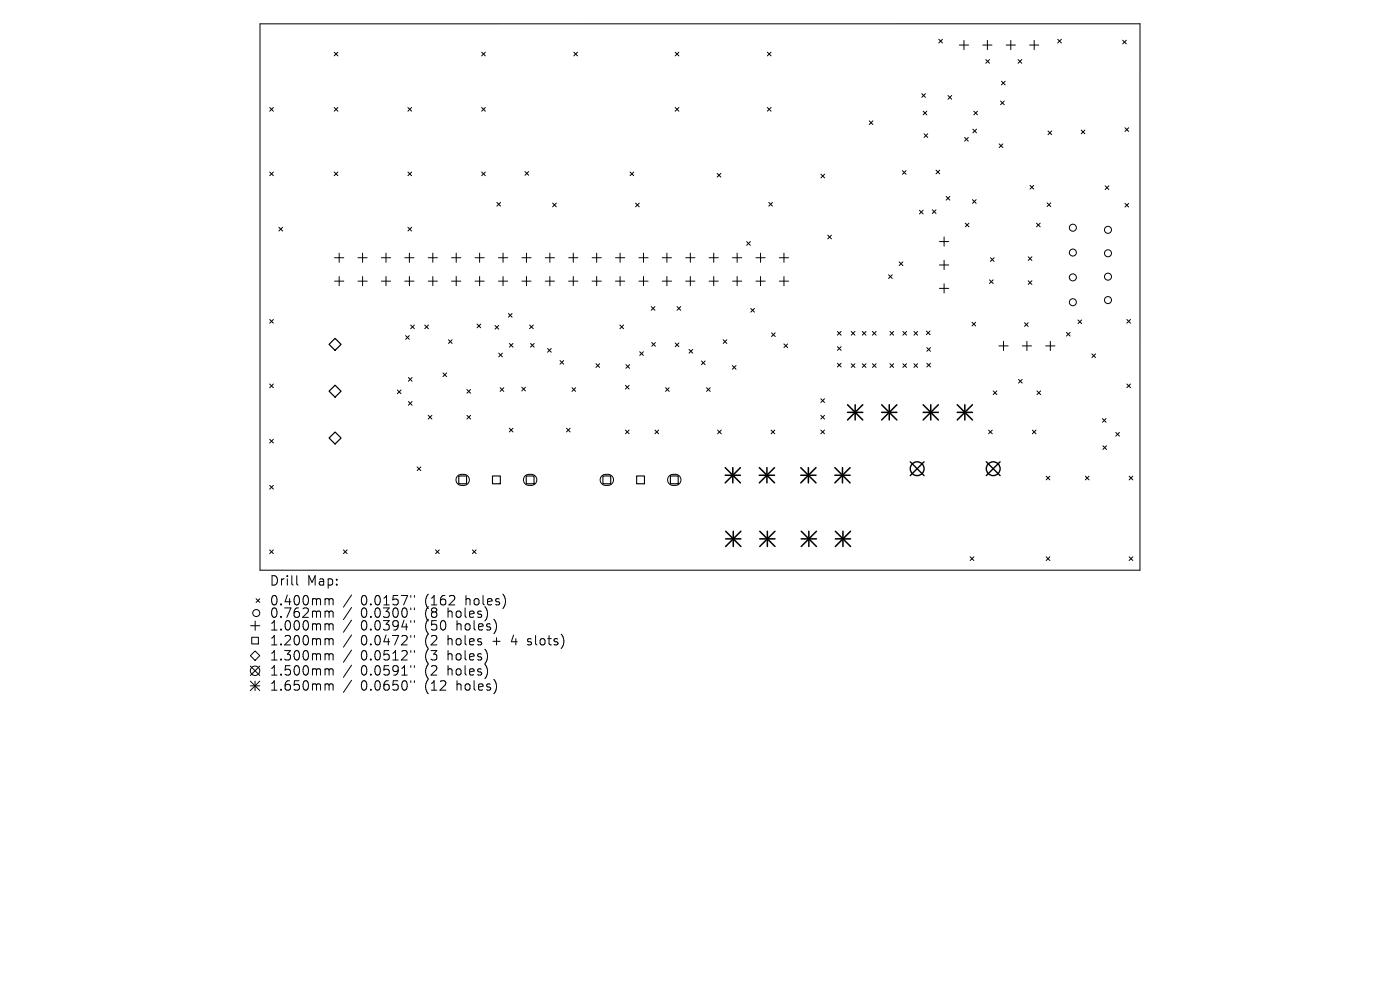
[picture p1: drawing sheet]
<svg xmlns="http://www.w3.org/2000/svg" width="297mm" height="210mm" viewBox="0 0 297 210" stroke-linecap="round" stroke-linejoin="round" font-family="sans-serif">
<defs><g id="words">
<g font-size="2.8">
<text x="57.1" y="124.5">Drill</text>
<text x="65.1" y="124.5">Map:</text>
<text x="57.1" y="128.7">0.400mm</text>
<text x="57.1" y="131.3">0.762mm</text>
<text x="76.6" y="128.7">0.0157&quot;</text>
<text x="76.6" y="131.3">0.0300&quot;</text>
<text x="90.3" y="128.7">(162</text>
<text x="90.3" y="131.3">(8</text>
<text x="95.2" y="131.3">holes)</text>
<text x="99.1" y="128.7">holes)</text>
<text x="57.1" y="134">1.000mm</text>
<text x="57.1" y="137.2">1.200mm</text>
<text x="76.6" y="134">0.0394&quot;</text>
<text x="76.6" y="137.2">0.0472&quot;</text>
<text x="90.3" y="134">(50</text>
<text x="90.3" y="137.2">(2</text>
<text x="95.2" y="137.2">holes</text>
<text x="97.1" y="134">holes)</text>
<text x="105" y="137.2">+</text>
<text x="109.2" y="137.2">4</text>
<text x="112.8" y="137.2">slots)</text>
<text x="57.1" y="140.4">1.300mm</text>
<text x="57.1" y="143.6">1.500mm</text>
<text x="76.6" y="140.4">0.0512&quot;</text>
<text x="76.6" y="143.6">0.0591&quot;</text>
<text x="90.3" y="140.4">(3</text>
<text x="90.3" y="143.6">(2</text>
<text x="95.2" y="140.4">holes)</text>
<text x="95.2" y="143.6">holes)</text>
<text x="57.1" y="146.8">1.650mm</text>
<text x="76.6" y="146.8">0.0650&quot;</text>
<text x="90.3" y="146.8">(12</text>
<text x="97.1" y="146.8">holes)</text>
</g>
</g></defs>
<g fill="none" stroke="#000" stroke-width=".21">
<path d="M55.2 5.1l186.6-.1v116h-186.6zM70.9 11.1l.8 .8M71.7 11.1l-.8 .8M102.2 11.1l.8 .8M103 11.1l-.8 .8M121.7 11.1l.8 .8M122.5 11.1l-.8 .8M143.2 11.1l.8 .8M144 11.1l-.8 .8M162.8 11.1l.8 .8M163.6 11.1l-.8 .8M195.5 19.9l.8 .8"/>
<path d="M196.3 19.9l-.8 .8M199.2 8.3l.7 .8M199.9 8.3l-.7 .8M203.5 9.6h2M204.5 8.6v1.9M208.5 9.6h1.9M209.1 12.6l.8 .8M209.5 8.6v1.9M209.9 12.6l-.8 .8M212.5 17.2l.7 .8M213.2 17.2l-.7 .8M213.5 9.6h1.9"/>
<path d="M214.4 8.6v1.9M216 12.6l.8 .8M216.8 12.6l-.8 .8M218.4 9.6h2M219.4 8.6v1.9M224.4 8.3l.8 .8M225.2 8.3l-.8 .8M238.2 8.5l.8 .8M239 8.5l-.8 .8M57.2 22.8l.8 .8M57.2 36.5l.8 .8M58 22.8l-.8 .8"/>
<path d="M58 36.5l-.8 .8M70.9 36.5l.8 .8M70.9 22.8l.8 .8M71.7 22.8l-.8 .8M71.7 36.5l-.8 .8M86.5 22.8l.8 .8M86.5 36.5l.8 .8M87.3 22.8l-.8 .8M87.3 36.5l-.8 .8M102.2 22.8l.8 .8M102.2 36.5l.8 .8M103 22.8l-.8 .8"/>
<path d="M103 36.5l-.8 .8M111.4 36.4l.8 .8M112.2 36.4l-.8 .8M133.7 36.5l.7 .8M134.4 36.5l-.7 .8M143.2 22.8l.8 .8M144 22.8l-.8 .8M152.1 36.8l.8 .8M152.9 36.8l-.8 .8M162.8 22.8l.8 .8M163.6 22.8l-.8 .8M174.2 37l.7 .7"/>
<path d="M174.9 37l-.7 .7M184.4 25.6l.8 .8M185.2 25.6l-.8 .8M191.4 36.2l.8 .8M192.2 36.2l-.8 .8M195.8 23.6l.8 .8M196 28.4l.8 .8M196.6 23.6l-.8 .8M196.8 28.4l-.8 .8M198.6 36.1l.8 .8M199.4 36.1l-.8 .8M201.1 20.3l.8 .7"/>
<path d="M201.9 20.3l-.8 .7M204.6 29.2l.8 .7M205.4 29.2l-.8 .7M206.4 27.4l.8 .8M206.6 23.6l.8 .8M207.2 27.4l-.8 .8M207.4 23.6l-.8 .8M212 30.5l.8 .8M212.3 21.4l.7 .8M212.8 30.5l-.8 .8M213 21.4l-.7 .8M218.5 39.3l.8 .8"/>
<path d="M219.3 39.3l-.8 .8M222.3 27.8l.8 .8M223.1 27.8l-.8 .8M229.4 27.6l.8 .8M230.2 27.6l-.8 .8M234.5 39.4l.7 .8M235.2 39.4l-.7 .8M238.7 27.1l.7 .8M239.4 27.1l-.7 .8M59.2 48.2l.7 .8M59.9 48.2l-.7 .8M71 54.7h1.9"/>
<path d="M71 59.6h1.9M72 53.7v2M72 58.7v1.9M75.9 54.7h2M75.9 59.6h2M76.9 53.7v2M76.9 58.7v1.9M80.9 54.7h2M80.9 59.6h2M81.9 53.7v2M81.9 58.7v1.9M85.9 54.7h1.9"/>
<path d="M85.9 59.6h1.9M86.5 48.2l.8 .8M86.9 53.7v2M86.9 58.7v1.9M87.3 48.2l-.8 .8M90.8 54.7h2M90.8 59.6h2M91.8 53.7v2M91.8 58.7v1.9M95.8 54.7h2M95.8 59.6h2M96.8 53.7v2"/>
<path d="M96.8 58.7v1.9M100.8 54.7h1.9M100.8 59.6h1.9M101.8 53.7v2M101.8 58.7v1.9M105.4 42.9l.8 .8M105.7 54.7h2M105.7 59.6h2M106.2 42.9l-.8 .8M106.7 53.7v2M106.7 58.7v1.9M110.7 54.7h2"/>
<path d="M110.7 59.6h2M111.7 53.7v2M111.7 58.7v1.9M115.7 54.7h1.9M115.7 59.6h1.9M116.7 53.7v2M116.7 58.7v1.9M117.2 43.1l.8 .8M118 43.1l-.8 .8M120.6 54.7h2M120.6 59.6h2M121.6 53.7v2"/>
<path d="M121.6 58.7v1.9M125.6 54.7h2M125.6 59.6h2M126.6 53.7v2M126.6 58.7v1.9M130.6 54.7h1.9M130.6 59.6h1.9M131.5 53.7v2M131.5 58.7v1.9M134.8 43.1l.8 .8M135.5 54.7h2M135.5 59.6h2"/>
<path d="M135.6 43.1l-.8 .8M136.5 53.7v2M136.5 58.7v1.9M140.5 54.7h2M140.5 59.6h2M141.5 53.7v2M141.5 58.7v1.9M145.5 54.7h1.9M145.5 59.6h1.9M146.4 53.7v2M146.4 58.7v1.9M150.4 54.7h2"/>
<path d="M150.4 59.6h2M151.4 53.7v2M151.4 58.7v1.9M155.4 54.7h2M155.4 59.6h2M156.4 53.7v2M156.4 58.7v1.9M158.4 51.3l.8 .7M159.2 51.3l-.8 .7M160.4 54.7h1.9M160.4 59.6h1.9M161.3 53.7v2"/>
<path d="M161.3 58.7v1.9M163.1 42.9l.8 .8M163.9 42.9l-.8 .8M165.3 54.7h2M165.3 59.6h2M166.3 53.7v2M166.3 58.7v1.9M175.6 49.9l.8 .8M176.4 49.9l-.8 .8M188.5 58.3l.8 .8M189.3 58.3l-.8 .8M190.8 55.6l.7 .7"/>
<path d="M191.5 55.6l-.7 .7M195.1 44.6l.7 .8M195.8 44.6l-.7 .8M197.8 44.5l.8 .8M198.6 44.5l-.8 .8M199.3 51.2h2M199.3 56.2h2M200.3 50.3v1.9M200.3 55.2v2M200.7 41.7l.8 .8M201.5 41.7l-.8 .8M204.8 47.3l.8 .8"/>
<path d="M205.6 47.3l-.8 .8M206.3 42.4l.8 .7M207.1 42.4l-.8 .7M209.9 59.4l.8 .7M210.1 54.7l.8 .8M210.7 59.4l-.8 .7M210.9 54.7l-.8 .8M218.1 54.5l.8 .8M218.1 59.6l.8 .7M218.9 54.5l-.8 .8M218.9 59.6l-.8 .7M219.9 47.3l.8 .8"/>
<path d="M220.7 47.3l-.8 .8M222.1 43l.8 .8M222.9 43l-.8 .8M238.7 43.1l.7 .8M239.4 43.1l-.7 .8M57.2 67.8l.8 .8M58 67.8l-.8 .8M86.1 71.2l.7 .8M86.8 71.2l-.7 .8M87.1 68.9l.8 .8M87.9 68.9l-.8 .8M90.1 69l.8 .7"/>
<path d="M90.9 69l-.8 .7M94 79.1l.8 .8M94.8 79.1l-.8 .8M95.1 72.1l.8 .8M95.9 72.1l-.8 .8M101.2 68.8l.8 .7M102 68.8l-.8 .7M105 69l.8 .8M105.8 69l-.8 .8M105.8 74.9l.8 .8M106.6 74.9l-.8 .8M107.9 66.5l.7 .8"/>
<path d="M108 72.9l.8 .7M108.6 66.5l-.7 .8M108.8 72.9l-.8 .7M112.3 68.9l.8 .8M112.5 72.9l.8 .7M113.1 68.9l-.8 .8M113.3 72.9l-.8 .7M116.2 73.9l.7 .8M116.9 73.9l-.7 .8M118.8 76.5l.8 .8M119.6 76.5l-.8 .8M126.4 77.2l.8 .7"/>
<path d="M127.2 77.2l-.8 .7M131.5 68.9l.8 .8M132.3 68.9l-.8 .8M132.8 77.4l.8 .7M133.6 77.4l-.8 .7M135.7 74.6l.8 .8M136.5 74.6l-.8 .8M138.2 65l.7 .8M138.3 72.7l.7 .7M138.9 65l-.7 .8M139 72.7l-.7 .7M143.2 72.8l.8 .7"/>
<path d="M143.6 65l.8 .8M144 72.8l-.8 .7M144.4 65l-.8 .8M146.2 74.1l.8 .8M147 74.1l-.8 .8M148.8 76.6l.8 .8M149.6 76.6l-.8 .8M153.4 72.1l.8 .8M154.2 72.1l-.8 .8M155.4 77.5l.7 .8M156.1 77.5l-.7 .8M159.3 65.4l.8 .8"/>
<path d="M160.1 65.4l-.8 .8M163.7 70.6l.8 .8M164.5 70.6l-.8 .8M166.3 73l.8 .7M167.1 73l-.8 .7M177.7 70.3l.7 .8M177.7 73.5l.7 .8M177.7 77.1l.7 .7M178.4 70.3l-.7 .8M178.4 73.5l-.7 .8M178.4 77.1l-.7 .7M180.6 70.3l.8 .8"/>
<path d="M180.6 77.2l.8 .7M181.4 70.3l-.8 .8M181.4 77.2l-.8 .7M182.9 70.3l.8 .8M182.9 77.2l.8 .7M183.7 70.3l-.8 .8M183.7 77.2l-.8 .7M185.1 70.3l.8 .8M185.1 77.2l.8 .7M185.9 77.2l-.8 .7M185.9 70.3l-.8 .8M188.8 70.3l.8 .8"/>
<path d="M188.8 77.2l.8 .7M189.6 70.3l-.8 .8M189.6 77.2l-.8 .7M191.5 70.3l.8 .8M191.5 77.2l.8 .7M192.3 70.3l-.8 .8M192.3 77.2l-.8 .7M193.9 70.3l.8 .8M193.9 77.2l.8 .7M194.7 70.3l-.8 .8M194.7 77.2l-.8 .7M196.5 70.2l.8 .8"/>
<path d="M196.6 73.7l.8 .8M196.6 77.1l.8 .7M197.3 70.2l-.8 .8M197.4 73.7l-.8 .8M197.4 77.1l-.8 .7M199.3 61.2h2M200.3 60.2v2M206.2 68.4l.8 .7M207 68.4l-.8 .7M211.9 73.4h2M212.9 72.4v2M216.9 73.4h1.9"/>
<path d="M217.3 68.5l.8 .7M217.9 72.4v2M218.1 68.5l-.8 .7M221.8 73.4h2M222.8 72.4v2M226.2 70.5l.8 .8M227 70.5l-.8 .8M228.7 67.9l.8 .8M229.5 67.9l-.8 .8M231.6 75.1l.8 .8M232.4 75.1l-.8 .8M239 67.8l.8 .8"/>
<path d="M239.8 67.8l-.8 .8M57.2 81.5l.8 .7M57.2 93.2l.8 .8M58 81.5l-.8 .7M58 93.2l-.8 .8M84.3 82.7l.8 .8M85.1 82.7l-.8 .8M86.6 80.1l.8 .8M86.6 85.2l.8 .8M87.4 80.1l-.8 .8M87.4 85.2l-.8 .8M88.5 99.1l.8 .7"/>
<path d="M89.3 99.1l-.8 .7M90.8 88.1l.8 .8M91.6 88.1l-.8 .8M99.1 82.6l.7 .8M99.1 88.1l.7 .8M99.8 82.6l-.7 .8M99.8 88.1l-.7 .8M106.1 82.2l.8 .8M106.9 82.2l-.8 .8M108 90.8l.8 .8M108.8 90.8l-.8 .8M110.7 82.1l.8 .8"/>
<path d="M111.5 82.1l-.8 .8M120.2 90.8l.8 .8M121 90.8l-.8 .8M121.3 82.2l.8 .8M122.1 82.2l-.8 .8M132.7 91.2l.8 .8M132.7 81.8l.8 .7M133.5 81.8l-.8 .7M133.5 91.2l-.8 .8M138.9 91.2l.8 .8M139.7 91.2l-.8 .8M141.2 82.2l.8 .8"/>
<path d="M142 82.2l-.8 .8M149.9 82.2l.8 .8M150.7 82.2l-.8 .8M152.2 91.2l.8 .8M153 91.2l-.8 .8M163.6 91.2l.8 .8M164.4 91.2l-.8 .8M174.1 84.6l.8 .8M174.1 88.1l.8 .8M174.1 91.2l.8 .8M174.9 84.6l-.8 .8M174.9 88.1l-.8 .8"/>
<path d="M174.9 91.2l-.8 .8M209.7 91.2l.8 .8M210.5 91.2l-.8 .8M210.7 82.9l.8 .8M211.5 82.9l-.8 .8M216.1 80.5l.8 .8M216.9 80.5l-.8 .8M219 91.2l.8 .8M219.8 91.2l-.8 .8M220 82.9l.8 .8M220.8 82.9l-.8 .8M233.9 88.8l.7 .8"/>
<path d="M234 94.6l.7 .7M234.6 88.8l-.7 .8M234.7 94.6l-.7 .7M236.7 91.7l.8 .8M237.5 91.7l-.8 .8M239 81.5l.8 .7M239.8 81.5l-.8 .7M57.2 103l.8 .7M57.2 116.7l.8 .7M58 103l-.8 .7M58 116.7l-.8 .7M72.9 116.7l.7 .7"/>
<path d="M73.6 116.7l-.7 .7M92.4 116.7l.8 .7M93.2 116.7l-.8 .7M97.1 101l.5-.3 .8-.1a1.17 1.17 0 0 1 1.2 1.2 1.17 1.17 0 0 1-1.2 1.2h-.5a1.17 1.17 0 0 1-1.1-.8 1.17 1.17 0 0 1 .3-1.2zM100.2 116.7l.8 .7M101 116.7l-.8 .7M111.4 101l.5-.3 .8-.1a1.17 1.17 0 0 1 1.2 1.2 1.17 1.17 0 0 1-1.2 1.2h-.5a1.17 1.17 0 0 1-1.1-.8 1.17 1.17 0 0 1 .3-1.2zM127.7 101l.5-.3 .8-.1a1.17 1.17 0 0 1 1.2 1.2 1.17 1.17 0 0 1-1.2 1.2h-.5a1.17 1.17 0 0 1-1.1-.8 1.17 1.17 0 0 1 .3-1.2zM142 101l.5-.3 .8-.1a1.17 1.17 0 0 1 1.2 1.2 1.17 1.17 0 0 1-1.2 1.2h-.5a1.17 1.17 0 0 1-1.1-.8 1.17 1.17 0 0 1 .3-1.2zM205.8 118.1l.8 .8M206.6 118.1l-.8 .8M221.9 101l.8 .8"/>
<path d="M221.9 118.1l.8 .8M222.7 101l-.8 .8M222.7 118.1l-.8 .8M230.2 101l.8 .8M231 101l-.8 .8M239.5 101l.8 .8M239.5 118.1l.8 .8M240.3 101l-.8 .8M240.3 118.1l-.8 .8M53.1 139.1l1-1 1 1-1 1zM53.2 132.7h1.9M53.4 135.2h1.4v1.4h-1.4z"/>
<path d="M54.1 131.8v1.9M54.3 127l.8 .8M55.1 127l-.8 .8M63 122.1v1.7l.2 .3M69.2 127l.5 .1 .1 .2M69.2 129.6h.3l.3 .3M69.2 132.3h.3l.3 .3M69.2 135.5l.5 .1 .1 .2M69.2 138.7l.5 .1 .1 .2M69.8 127.3l.3-.3 .5 .1 .1 1.2M69.8 127.3v1M69.8 129.9v1.1"/>
<path d="M69.8 132.6v1M69.8 135.8v1M69.8 139v1M69.8 129.9l.3-.3 .5 .1 .1 1.3M69.8 132.6l.3-.3 .5 .1 .1 1.2M69.8 135.8l.3-.3 .5 .1 .1 1.2M69.8 139l.3-.3 .5 .1 .1 1.2M74.6 126.2l-1.7 2.6M74.6 128.9l-1.7 2.5M74.6 131.6l-1.7 2.5M74.6 134.7l-1.7 2.6M74.6 137.9l-1.7 2.6"/>
<path d="M87.1 126.3v.4M87.1 129v.3M87.1 131.6v.4M87.1 134.8v.4M87.1 138v.4M87.9 126.3v.4M87.9 129v.3M87.9 131.6v.4M87.9 134.8v.4M87.9 138v.4M111.9 136.7l.2 .1M112 135.6v.4"/>
<path d="M53.1 141.3l2 2M53.1 144.5l2 2M53.1 145.5h2M54.1 144.5v2M55.1 141.3l-2 2M55.1 144.5l-2 2M69.2 141.9l.5 .1 .1 .2M69.2 145.1l.5 .1 .1 .2M69.8 142.2v1M69.8 145.4v1M69.8 142.2l.3-.3 .5 .1 .1 1.2M69.8 145.4l.3-.3 .5 .1 .1 1.2"/>
<path d="M74.6 141.1l-1.7 2.6M74.6 144.3l-1.7 2.6M87.1 141.2v.4M87.1 144.4v.4M87.9 141.2v.4M87.9 144.4v.4"/>
<circle cx="227.6" cy="58.8" r=".74"/>
<circle cx="227.6" cy="48.3" r=".74"/>
<circle cx="227.6" cy="53.6" r=".74"/>
<circle cx="235" cy="58.7" r=".74"/>
<circle cx="235" cy="48.8" r=".74"/>
<circle cx="235" cy="53.7" r=".74"/>
<circle cx="227.6" cy="64.1" r=".74"/>
<circle cx="235" cy="63.7" r=".74"/>
<circle cx="54.4" cy="130" r=".74"/>
<circle cx="54.1" cy="142.3" r="1"/>
</g>
<path d="M97.3 101h1.7v1.6h-1.7zM104.5 101h1.6v1.6h-1.6zM111.6 101h1.7v1.6h-1.7zM127.9 101h1.7v1.6h-1.7zM135.1 101h1.6v1.6h-1.6zM142.2 101h1.7v1.6h-1.7z" fill="none" stroke="#000" stroke-width=".23"/>
<path d="M69.8 73.1l1.3-1.3 1.3 1.3-1.3 1.2zM69.8 83l1.3-1.3 1.3 1.3-1.3 1.3zM71.1 91.6l1.3 1.3-1.3 1.3-1.3-1.3z" fill="none" stroke="#000" stroke-width=".25"/>
<g fill="none" stroke="#000" stroke-width=".29">
<path d="M193.1 98l2.9 2.9M196 98l-2.9 2.9M209.2 98l3 2.9M212.2 98l-3 2.9"/>
<circle cx="194.6" cy="99.4" r="1.47"/>
<circle cx="210.7" cy="99.4" r="1.47"/>
</g>
<g fill="none" stroke="#000" stroke-width=".32">
<path d="M153.8 99.2l3.3 3.2M155.5 99.2v3.2M157.1 99.2l-3.3 3.2M161.1 99.2l3.2 3.2M162.7 99.2v3.2M164.3 99.2l-3.2 3.2M169.9 99.2l3.2 3.2M171.5 99.2v3.2M173.1 99.2l-3.2 3.2M177.1 99.2l3.2 3.2M178.7 99.2v3.2M179.8 85.9l3.2 3.2"/>
<path d="M179.8 87.5h3.2M180.3 99.2l-3.2 3.2M181.4 85.9v3.2M183 85.9l-3.2 3.2M187 87.5h3.3M187 85.9l3.3 3.2M188.7 85.9v3.2M190.3 85.9l-3.3 3.2M195.8 87.5h3.3M195.8 85.9l3.3 3.2M197.5 85.9v3.2M199.1 85.9l-3.3 3.2"/>
<path d="M203.1 87.5h3.2M203.1 85.9l3.2 3.2M204.7 85.9v3.2M206.3 85.9l-3.2 3.2M153.8 100.8h3.3M153.9 112.7l3.3 3.2M153.9 114.3h3.3M155.6 112.7v3.2M157.2 112.7l-3.3 3.2M161.1 100.8h3.2M161.2 114.3h3.2M161.2 112.7l3.2 3.2"/>
<path d="M162.8 112.7v3.2M164.4 112.7l-3.2 3.2M169.9 100.8h3.2M170 114.3h3.2M170 112.7l3.2 3.2M171.6 112.7v3.2M173.2 112.7l-3.2 3.2M177.1 100.8h3.2M177.2 114.3h3.2M177.2 112.7l3.2 3.2M178.8 112.7v3.2M180.4 112.7l-3.2 3.2"/>
</g>
<use href="#words"/>
</svg>
